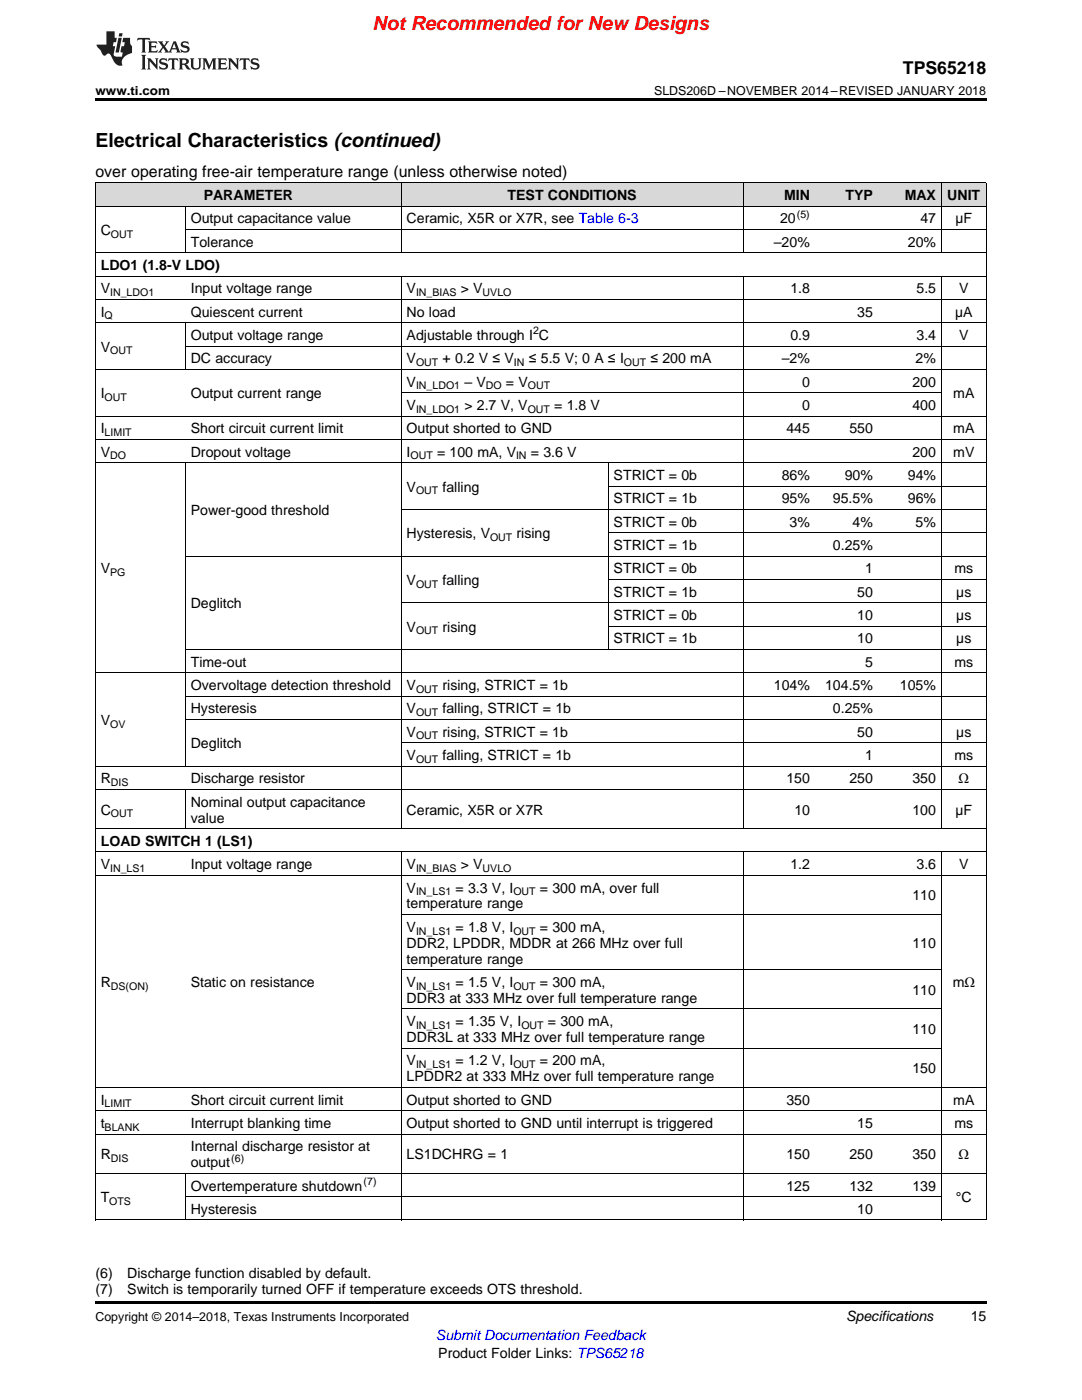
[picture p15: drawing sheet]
<svg xmlns="http://www.w3.org/2000/svg" width="216mm" height="279mm" viewBox="0 0 216 279" stroke-linecap="round" stroke-linejoin="round" font-family="sans-serif">
<defs><g id="words">
<text font-size="3.9" fill="#f00" x="74.3" y="6">Not Recommended for New Designs</text>
<text font-size="3.9" x="19" y="29.3">Electrical Characteristics (continued)</text>
<text font-size="3.5" x="180.2" y="14.8">TPS65218</text>
<text font-size="3.2" x="19" y="35.2">over operating free-air temperature range (unless otherwise noted)</text>
<g font-size="2.8">
<text x="40.6" y="39.9">PARAMETER</text>
<text x="101.3" y="39.9">TEST CONDITIONS</text>
<text x="156.5" y="39.9">MIN</text>
<text x="168.7" y="39.9">TYP</text>
<text x="180.5" y="39.9">MAX</text>
<text x="189" y="39.9">UNIT</text>
<text x="20.1" y="46.9">C</text>
<text x="38.1" y="44.6">Output capacitance value</text>
<text x="81.1" y="44.6">Ceramic, X5R or X7R, see Table 6-3</text>
<text x="155.6" y="44.6">20</text>
<text x="183.7" y="44.6">47</text>
<text x="190.6" y="44.6">µF</text>
<text x="20.1" y="53.9">LDO1 (1.8-V LDO)</text>
<text x="38.1" y="49.2">Tolerance</text>
<text x="154.4" y="49.2">–20%</text>
<text x="181.2" y="49.2">20%</text>
<text x="20.1" y="58.5">V</text>
<text x="38.1" y="58.5">Input voltage range</text>
<text x="81.1" y="58.5">V</text>
<text x="92" y="58.5">&gt; V</text>
<text x="157.7" y="58.5">1.8</text>
<text x="182.9" y="58.5">5.5</text>
<text x="191.4" y="58.5">V</text>
<text x="20.1" y="63.2">I</text>
<text x="38.1" y="63.2">Quiescent current</text>
<text x="81.1" y="63.2">No load</text>
<text x="171.1" y="63.2">35</text>
<text x="190.6" y="63.2">µA</text>
<text x="20.1" y="70.2">V</text>
<text x="38.1" y="67.8">Output voltage range</text>
<text x="81.1" y="67.8">Adjustable through I C</text>
<text x="157.7" y="67.8">0.9</text>
<text x="182.9" y="67.8">3.4</text>
<text x="191.4" y="67.8">V</text>
<text x="38.1" y="72.5">DC accuracy</text>
<text x="81.1" y="72.5">V</text>
<text x="81.1" y="77.2">V</text>
<text x="88.3" y="72.5">+ 0.2 V ≤ V</text>
<text x="92.7" y="77.2">– V</text>
<text x="101" y="77.2">= V</text>
<text x="105.5" y="72.5">≤ 5.5 V; 0 A ≤ I</text>
<text x="129.8" y="72.5">≤ 200 mA</text>
<text x="156" y="72.5">–2%</text>
<text x="160.1" y="77.2">0</text>
<text x="182.1" y="77.2">200</text>
<text x="182.7" y="72.5">2%</text>
<text x="20.1" y="79.5">I</text>
<text x="38.1" y="79.5">Output current range</text>
<text x="81.1" y="81.8">V</text>
<text x="92.7" y="81.8">&gt; 2.7 V, V</text>
<text x="110.6" y="81.8">= 1.8 V</text>
<text x="160.1" y="81.8">0</text>
<text x="182.1" y="81.8">400</text>
<text x="190.2" y="79.5">mA</text>
<text x="20.1" y="86.5">I</text>
<text x="38.1" y="86.5">Short circuit current limit</text>
<text x="81.1" y="86.5">Output shorted to GND</text>
<text x="156.9" y="86.5">445</text>
<text x="169.5" y="86.5">550</text>
<text x="190.2" y="86.5">mA</text>
<text x="20.1" y="91.1">V</text>
<text x="38.1" y="91.1">Dropout voltage</text>
<text x="81.1" y="91.1">I</text>
<text x="87.2" y="91.1">= 100 mA, V</text>
<text x="105.9" y="91.1">= 3.6 V</text>
<text x="122.4" y="95.8">STRICT = 0b</text>
<text x="156" y="95.8">86%</text>
<text x="168.6" y="95.8">90%</text>
<text x="181.2" y="95.8">94%</text>
<text x="182.1" y="91.1">200</text>
<text x="190.2" y="91.1">mV</text>
<text x="81.1" y="98.1">V</text>
<text x="88.3" y="98.1">falling</text>
<text x="122.4" y="100.4">STRICT = 1b</text>
<text x="156" y="100.4">95%</text>
<text x="166.2" y="100.4">95.5%</text>
<text x="181.2" y="100.4">96%</text>
<text x="38.1" y="102.8">Power-good threshold</text>
<text x="81.1" y="107.4">Hysteresis, V</text>
<text x="103.1" y="107.4">rising</text>
<text x="122.4" y="105.1">STRICT = 0b</text>
<text x="157.6" y="105.1">3%</text>
<text x="170.1" y="105.1">4%</text>
<text x="182.7" y="105.1">5%</text>
<text x="122.4" y="109.7">STRICT = 1b</text>
<text x="166.2" y="109.7">0.25%</text>
<text x="20.1" y="114.4">V</text>
<text x="81.1" y="116.7">V</text>
<text x="88.3" y="116.7">falling</text>
<text x="122.4" y="114.4">STRICT = 0b</text>
<text x="122.4" y="119.1">STRICT = 1b</text>
<text x="171.1" y="119.1">50</text>
<text x="172.6" y="114.4">1</text>
<text x="190.4" y="114.4">ms</text>
<text x="190.8" y="119.1">µs</text>
<text x="38.1" y="121.4">Deglitch</text>
<text x="122.4" y="123.7">STRICT = 0b</text>
<text x="171.1" y="123.7">10</text>
<text x="190.8" y="123.7">µs</text>
<text x="81.1" y="126">V</text>
<text x="88.3" y="126">rising</text>
<text x="122.4" y="128.4">STRICT = 1b</text>
<text x="171.1" y="128.4">10</text>
<text x="190.8" y="128.4">µs</text>
<text x="38.1" y="133">Time-out</text>
<text x="38.1" y="137.7">Overvoltage detection threshold</text>
<text x="81.1" y="137.7">V</text>
<text x="88.3" y="137.7">rising, STRICT = 1b</text>
<text x="154.4" y="137.7">104%</text>
<text x="164.6" y="137.7">104.5%</text>
<text x="172.6" y="133">5</text>
<text x="179.6" y="137.7">105%</text>
<text x="190.4" y="133">ms</text>
<text x="38.1" y="142.3">Hysteresis</text>
<text x="81.1" y="142.3">V</text>
<text x="88.3" y="142.3">falling, STRICT = 1b</text>
<text x="166.2" y="142.3">0.25%</text>
<text x="20.1" y="144.7">V</text>
<text x="38.1" y="149.3">Deglitch</text>
<text x="81.1" y="147">V</text>
<text x="88.3" y="147">rising, STRICT = 1b</text>
<text x="171.1" y="147">50</text>
<text x="190.8" y="147">µs</text>
<text x="81.1" y="151.7">V</text>
<text x="88.3" y="151.7">falling, STRICT = 1b</text>
<text x="172.6" y="151.7">1</text>
<text x="190.4" y="151.7">ms</text>
<text x="20.1" y="156.3">R</text>
<text x="38.1" y="156.3">Discharge resistor</text>
<text x="38.1" y="161">Nominal output capacitance</text>
<text x="156.9" y="156.3">150</text>
<text x="169.5" y="156.3">250</text>
<text x="182.1" y="156.3">350</text>
<text x="191.3" y="156.3">Ω</text>
<text x="20.1" y="162.6">C</text>
<text x="38.1" y="164.1">value</text>
<text x="81.1" y="162.6">Ceramic, X5R or X7R</text>
<text x="158.5" y="162.6">10</text>
<text x="182.1" y="162.6">100</text>
<text x="190.6" y="162.6">µF</text>
<text x="20.1" y="168.8">LOAD SWITCH 1 (LS1)</text>
<text x="20.1" y="173.5">V</text>
<text x="38.1" y="173.5">Input voltage range</text>
<text x="81.1" y="173.5">V</text>
<text x="92" y="173.5">&gt; V</text>
<text x="157.7" y="173.5">1.2</text>
<text x="182.9" y="173.5">3.6</text>
<text x="191.4" y="173.5">V</text>
<text x="81.1" y="178.1">V</text>
<text x="90.9" y="178.1">= 3.3 V, I</text>
<text x="107.7" y="178.1">= 300 mA, over full</text>
<text x="182.1" y="179.7">110</text>
<text x="81.1" y="181.3">temperature range</text>
<text x="81.1" y="185.9">V</text>
<text x="90.9" y="185.9">= 1.8 V, I</text>
<text x="107.7" y="185.9">= 300 mA,</text>
<text x="81.1" y="189.1">DDR2, LPDDR, MDDR at 266 MHz over full</text>
<text x="182.1" y="189.1">110</text>
<text x="20.1" y="197">R</text>
<text x="38.1" y="197">Static on resistance</text>
<text x="81.1" y="192.3">temperature range</text>
<text x="81.1" y="197">V</text>
<text x="90.9" y="197">= 1.5 V, I</text>
<text x="107.7" y="197">= 300 mA,</text>
<text x="190.1" y="197">mΩ</text>
<text x="81.1" y="200.1">DDR3 at 333 MHz over full temperature range</text>
<text x="182.1" y="198.5">110</text>
<text x="81.1" y="204.8">V</text>
<text x="81.1" y="208">DDR3L at 333 MHz over full temperature range</text>
<text x="90.9" y="204.8">= 1.35 V, I</text>
<text x="109.3" y="204.8">= 300 mA,</text>
<text x="182.1" y="206.4">110</text>
<text x="81.1" y="212.6">V</text>
<text x="81.1" y="215.8">LPDDR2 at 333 MHz over full temperature range</text>
<text x="90.9" y="212.6">= 1.2 V, I</text>
<text x="107.7" y="212.6">= 200 mA,</text>
<text x="182.1" y="214.2">150</text>
<text x="20.1" y="220.5">I</text>
<text x="38.1" y="220.5">Short circuit current limit</text>
<text x="81.1" y="220.5">Output shorted to GND</text>
<text x="156.9" y="220.5">350</text>
<text x="190.2" y="220.5">mA</text>
<text x="20.1" y="225.1">t</text>
<text x="38.1" y="225.1">Interrupt blanking time</text>
<text x="81.1" y="225.1">Output shorted to GND until interrupt is triggered</text>
<text x="171.1" y="225.1">15</text>
<text x="190.4" y="225.1">ms</text>
<text x="20.1" y="231.4">R</text>
<text x="38.1" y="229.8">Internal discharge resistor at</text>
<text x="38.1" y="232.9">output</text>
<text x="81.1" y="231.4">LS1DCHRG = 1</text>
<text x="156.9" y="231.4">150</text>
<text x="169.5" y="231.4">250</text>
<text x="182.1" y="231.4">350</text>
<text x="191.3" y="231.4">Ω</text>
<text x="20.1" y="239.9">T</text>
<text x="38.1" y="237.6">Overtemperature shutdown</text>
<text x="156.9" y="237.6">125</text>
<text x="169.5" y="237.6">132</text>
<text x="182.1" y="237.6">139</text>
<text x="190.7" y="239.9">°C</text>
<text x="38.1" y="242.3">Hysteresis</text>
<text x="171.1" y="242.3">10</text>
<text x="19" y="255.1">(6)</text>
<text x="25.4" y="255.1">Discharge function disabled by default.</text>
<text x="19" y="258.2">(7)</text>
<text x="25.4" y="258.2">Switch is temporarily turned OFF if temperature exceeds OTS threshold.</text>
<text x="168.8" y="263.6">Specifications</text>
<text x="193.7" y="263.6">15</text>
<text x="87.5" y="270.9">Product Folder Links: TPS65218</text>
</g>
<text font-size="2.8" fill="#00f" x="87" y="267.4">Submit Documentation Feedback</text>
<g font-size="2.5">
<text x="19" y="19">www.ti.com</text>
<text x="130.5" y="19">SLDS206D –NOVEMBER 2014–REVISED JANUARY 2018</text>
<text x="19" y="263.6">Copyright © 2014–2018, Texas Instruments Incorporated</text>
</g>
<g font-size="2.1">
<text x="22.1" y="47.4">OUT</text>
<text x="159" y="43.4">(5)</text>
<text x="22" y="59.1">IN_LDO1</text>
<text x="83" y="59.1">IN_BIAS</text>
<text x="96.3" y="59.1">UVLO</text>
<text x="20.9" y="63.7">Q</text>
<text x="22" y="70.7">OUT</text>
<text x="106.4" y="66.7">2</text>
<text x="83" y="73.1">OUT</text>
<text x="83" y="77.7">IN_LDO1</text>
<text x="96.9" y="77.7">DO</text>
<text x="102.5" y="73.1">IN</text>
<text x="105.3" y="77.7">OUT</text>
<text x="124.5" y="73.1">OUT</text>
<text x="20.9" y="80">OUT</text>
<text x="83" y="82.4">IN_LDO1</text>
<text x="105.3" y="82.4">OUT</text>
<text x="20.9" y="87">LIMIT</text>
<text x="22" y="91.7">DO</text>
<text x="81.9" y="91.7">OUT</text>
<text x="103" y="91.7">IN</text>
<text x="83" y="98.7">OUT</text>
<text x="97.8" y="108">OUT</text>
<text x="22" y="115">PG</text>
<text x="83" y="117.3">OUT</text>
<text x="83" y="126.6">OUT</text>
<text x="83" y="138.3">OUT</text>
<text x="83" y="142.9">OUT</text>
<text x="22" y="145.2">OV</text>
<text x="83" y="147.6">OUT</text>
<text x="83" y="152.2">OUT</text>
<text x="22.1" y="156.9">DIS</text>
<text x="22.1" y="163.1">OUT</text>
<text x="22" y="174">IN_LS1</text>
<text x="83" y="174">IN_BIAS</text>
<text x="83" y="178.7">IN_LS1</text>
<text x="96.3" y="174">UVLO</text>
<text x="102.4" y="178.7">OUT</text>
<text x="83" y="186.5">IN_LS1</text>
<text x="102.4" y="186.5">OUT</text>
<text x="22.1" y="197.5">DS(ON)</text>
<text x="83" y="197.5">IN_LS1</text>
<text x="102.4" y="197.5">OUT</text>
<text x="83" y="205.4">IN_LS1</text>
<text x="104" y="205.4">OUT</text>
<text x="83" y="213.2">IN_LS1</text>
<text x="102.4" y="213.2">OUT</text>
<text x="20.9" y="221">LIMIT</text>
<text x="20.9" y="225.7">BLANK</text>
<text x="22.1" y="231.9">DIS</text>
<text x="46.2" y="231.8">(6)</text>
<text x="72.6" y="236.5">(7)</text>
<text x="21.8" y="240.5">OTS</text>
</g>
</g></defs>
<g fill="#d8d8d8">
<path d="M19 36.5h18v4.7h-18z"/>
<path d="M37 36.5h43.1v4.7h-43.1z"/>
<path d="M80.1 36.5h41.3v4.7h-41.3z"/>
<path d="M121.4 36.5h26.9v4.7h-26.9z"/>
<path d="M148.3 36.5h14.4v4.7h-14.4z"/>
<path d="M162.7 36.5h12.6v4.7h-12.6z"/>
<path d="M175.3 36.5h12.6v4.7h-12.6z"/>
<path d="M187.9 36.5h8.9v4.7h-8.9z"/>
</g>
<path d="M19 19.5h177.8v.5h-177.8zM19 259.7h177.8v.5h-177.8z" fill="#000"/>
<g fill="none" stroke="#000" stroke-width=".2">
<path d="M19 36.5h177.8M19.1 36.5v207M80 36.5v14M148.3 36.5v14M187.8 36.5v14M196.8 36.5v207M19 59.7h177.8M19 55.1h177.8M19 50.4h177.8M19 41.1h177.8M37 41.2v9.3M37 45.8h159.8"/>
<path d="M80 55.1v110.3M148.3 55.1v110.3M187.8 55.1v110.3M19 73.7h177.8M19 64.4h177.8M37 64.5v9.3M37 69.1h159.8M80.1 78.4h107.8M19 92.3h177.8M19 87.7h177.8M19 83h177.8M37 92.4v60.5"/>
<path d="M121.3 92.4v37.2M121.4 97h75.4M37 111h159.8M80.1 101.7h116.7M121.4 115.6h75.4M121.4 106.3h75.4M19 134.2h177.8M37 138.9h159.8M37 129.6h159.8M80.1 120.3h116.7M121.4 124.9h75.4M19 157.5h177.8"/>
<path d="M19 152.9h177.8M37 157.6v7.8M37 143.6h159.8M80.1 148.2h116.7M19 174.7h177.8M19 170h177.8M19 165.4h177.8M80 170.1v73.4M148.3 170.1v73.4M187.8 170.1v73.4M80.1 193.5h107.8M80.1 182.5h107.8"/>
<path d="M19 217h177.8M80.1 209.2h107.8M80.1 201.3h107.8M19 234.2h177.8M19 226.3h177.8M19 221.7h177.8M37 234.2v9.3M37 238.8h150.9M19 243.5h177.8"/>
</g>
<g fill="#231f20">
<path d="M27.5 7.6l-.1 .5 .4-.2h.6v.1v2.1l-.2 .4h1l-.3-.4v-2.1l.1-.1h.5l.5 .2-.2-.5zM29.5 8.3l.2 .3v1.5l-.2 .4h1.8l.2-.6a1.04 1.04 0 0 1-1.3 .2v-.7h.6l.3 .2v-.6l-.3 .2h-.6v-.6l.8-.1 .4 .3-.2-.5zM31.5 8.3l.9 1.1-.9 1.1h.8l-.2-.2 .5-.7 .4 .7-.2 .2h1.5l-.1-.2 .1-.4h.9l.1 .4-.2 .2h1l-.3-.3-.7-1.9h-.5l-.9 2-.8-1 .9-1h-.8l.1 .3-.3 .5-.4-.6 .2-.2zM34.7 8.6l.4 1h-.7zM36.3 8.4a.63 .63 0 0 0-.2 .7 .63 .63 0 0 0 .6 .4l.6 .2 .1 .2a.75 .75 0 0 1-.7 .4 .75 .75 0 0 1-.6-.5l.1 .7 .1-.1a1.11 1.11 0 0 0 1.5-.6 1.13 1.13 0 0 0-1.2-.8l-.1-.4a1.04 1.04 0 0 1 1.2 .2l-.2-.5-.1 .1-.5-.2zM28.2 10.9l.2 .4v2.2l-.2 .4h1l-.3-.4v-2.2l.3-.4zM29.3 11.6l.3 .4v1.5l-.3 .4h.8l-.2-.4v-1.3l1.5 1.7v-1.9l.2-.4h-.7l.2 .4v.9l-1.1-1.3zM32 11.8a.62 .62 0 0 0-.2 .7 .62 .62 0 0 0 .6 .4l.6 .1 .1 .3a.76 .76 0 0 1-.7 .3 .76 .76 0 0 1-.6-.4l.1 .7 .1-.1a1.11 1.11 0 0 0 1.5-.6 1.13 1.13 0 0 0-1.2-.8l-.1-.4a1.04 1.04 0 0 1 1.2 .2l-.2-.6-.1 .1-.5-.1zM33.7 11.6l-.2 .6a.61 .61 0 0 1 .8-.3v1.6l-.2 .4h.9l-.2-.4v-1.6a.63 .63 0 0 1 .8 .3l-.2-.6zM35.6 11.6l.3 .4v1.5l-.3 .4h1l-.2-.2v-.8l.5 .2a.76 .76 0 0 0 1.2 .7l-1-1a.58 .58 0 0 0 .6-.5 .58 .58 0 0 0-.5-.6zM36.4 11.9h.1a.45 .45 0 0 1 .5 .1 .45 .45 0 0 1 .1 .5l-.7 .2zM37.9 11.6l.2 .2a2.17 2.17 0 0 0 .3 1.9 .99 .99 0 0 0 1.6-.6v-1.1l.2-.4h-.7l.2 .2a1.92 1.92 0 0 1-.2 1.8 .6 .6 0 0 1-.9-.5v-1.1l.2-.4zM40.4 11.6l.2 .4v1.5l-.2 .4h.7l-.2-.4v-1.4l.8 1.8 .8-1.8v1.4l-.2 .4h.9l-.2-.4v-1.5l.2-.4h-.8l-.6 1.5-.6-1.5zM43.4 11.6l.2 .4v1.5l-.2 .4h1.8l.2-.6a1.04 1.04 0 0 1-1.3 .1v-.6h.5l.4 .2v-.6l-.4 .2h-.5v-.7h.8l.3 .3-.1-.6zM45.5 11.6l.2 .4v1.5l-.2 .4h.7l-.2-.4v-1.3l1.5 1.7v-1.9l.2-.4h-.7l.2 .4v.9l-1.1-1.3zM47.9 11.6l-.1 .6a.61 .61 0 0 1 .8-.3v1.6l-.3 .4h1l-.3-.4 .1-1.6a.63 .63 0 0 1 .7 .3l-.1-.6zM50.2 11.8a.62 .62 0 0 0-.2 .7 .62 .62 0 0 0 .6 .4l.6 .1 .2 .3a.76 .76 0 0 1-.8 .3 .76 .76 0 0 1-.6-.4l.1 .7 .2-.1a1.11 1.11 0 0 0 1.5-.6 1.13 1.13 0 0 0-1.3-.8l-.1-.4a1.04 1.04 0 0 1 1.2 .2l-.1-.6-.2 .1-.5-.1z"/>
<path d="M21.2 6.3v2.6h-1.9l.1 .4 .7 .9a.91 .91 0 0 0 1 .8 .56 .56 0 0 1 .5-.3 .56 .56 0 0 1 .5 .3l.4 .8a1.53 1.53 0 0 0 1.9 1.2 1.54 1.54 0 0 1 1-2.1l.9-.3v-1.4a1.52 1.52 0 0 1-.3-1.6h-1.4l-.2 .8h.5l-.2 .8h-.4l-.2 1v.2l.4 .1-.2 .8a1.93 1.93 0 0 1-1.6-.3l.3-1.8h-.5l.2-.8h.4l.2-.8h-.4v-1.3zM23.6 7.6l-.6 2.9h.7l.6-2.9zM23.8 6.6l-.1 .7h.6l.2-.7z"/>
</g>
<use href="#words"/>
</svg>
